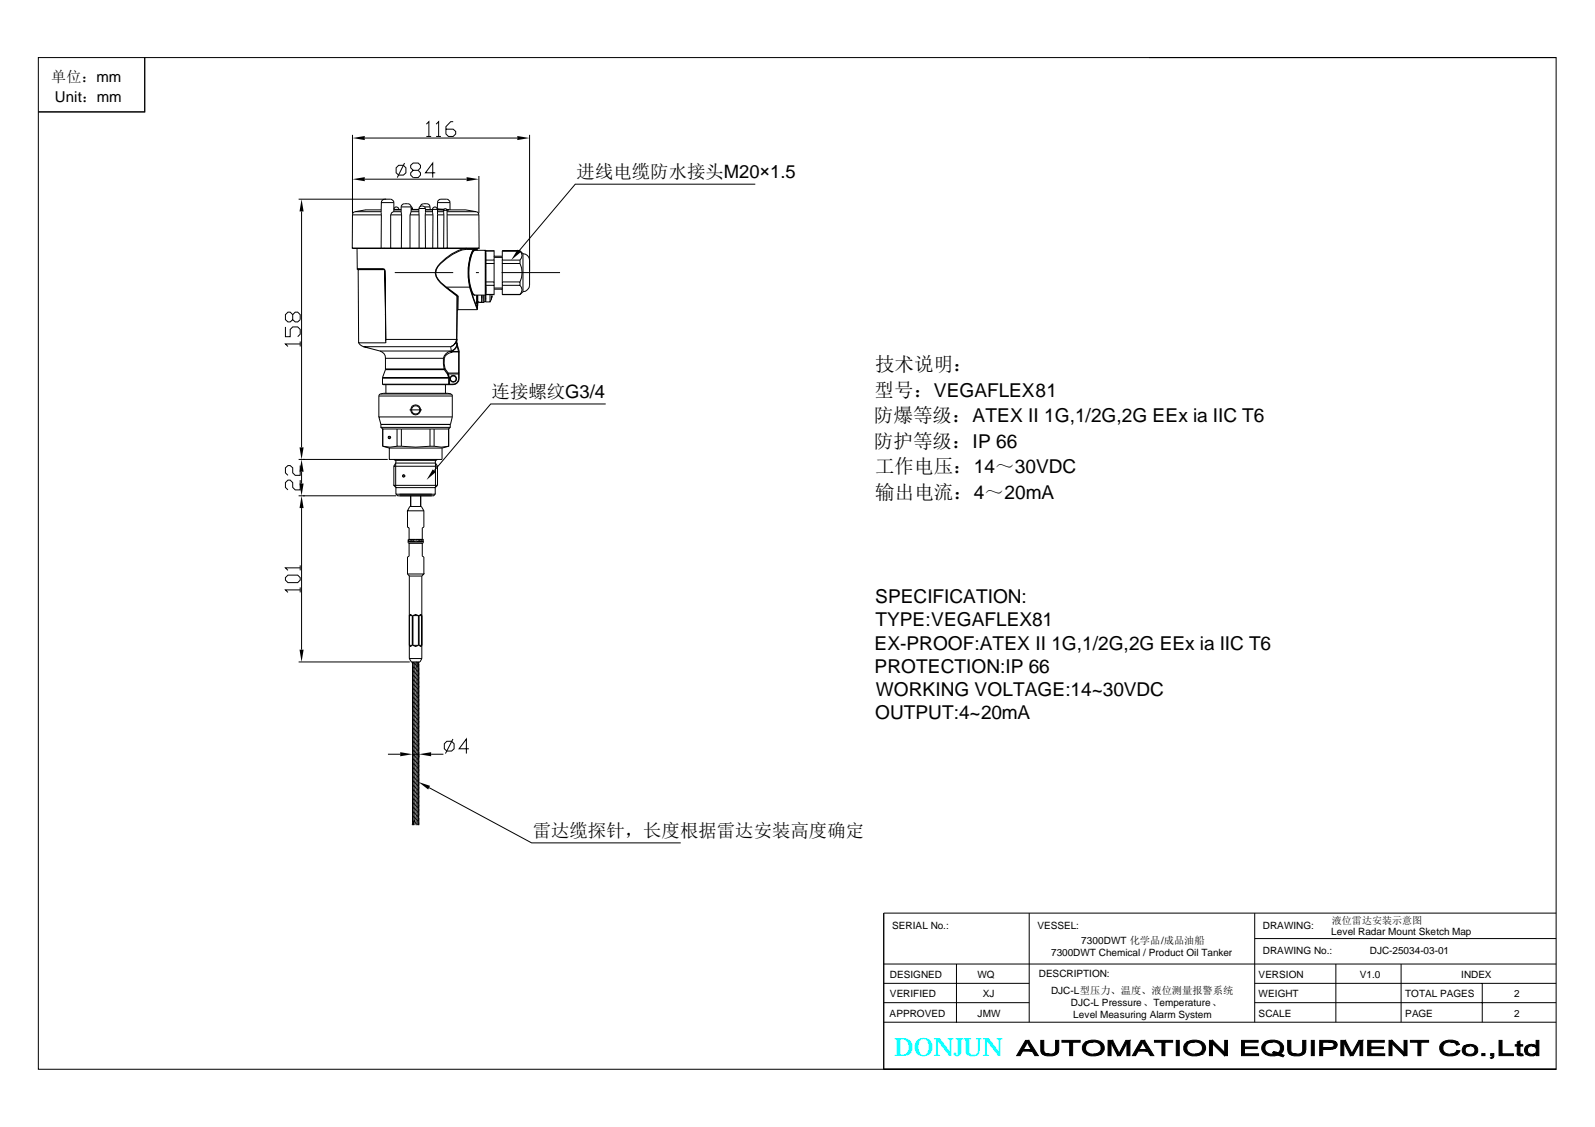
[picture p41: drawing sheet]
<svg xmlns="http://www.w3.org/2000/svg" width="297mm" height="210mm" viewBox="0 0 297 210" stroke-linecap="round" stroke-linejoin="round" font-family="sans-serif">
<defs><g id="words">
<text font-size="4.7" fill="#0ff" x="166.5" y="196.7">DONJUN</text>
<g font-size="3.6">
<text x="163" y="69.2">技术说明：</text>
<text x="162.9" y="73.9">型号：VEGAFLEX81</text>
<text x="162.8" y="78.6">防爆等级：ATEX II 1G,1/2G,2G EEx ia IIC T6</text>
<text x="162.8" y="83.4">防护等级：IP 66</text>
<text x="163" y="88.1">工作电压：14～30VDC</text>
<text x="163" y="92.9">输出电流：4～20mA</text>
<text x="163" y="112.4">SPECIFICATION:</text>
<text x="163.1" y="116.7">TYPE:VEGAFLEX81</text>
<text x="162.8" y="121">EX-PROOF:ATEX II 1G,1/2G,2G EEx ia IIC T6</text>
<text x="162.9" y="125.3">PROTECTION:IP 66</text>
<text x="163.1" y="129.7">WORKING VOLTAGE:14~30VDC</text>
<text x="163" y="134">OUTPUT:4~20mA</text>
</g>
<g font-size="3.4">
<text x="107.3" y="33.2">进线电缆防水接头M20×1.5</text>
<text x="91.6" y="74.1">连接螺纹G3/4</text>
<text x="99.2" y="155.8">雷达缆探针，长度根据雷达安装高度确定</text>
</g>
<g font-size="2.8">
<text x="9.6" y="15.2">单位：mm</text>
<text x="10.2" y="19">Unit：mm</text>
</g>
<g font-size="1.9">
<text x="166.1" y="173">SERIAL No.:</text>
<text x="193.2" y="173">VESSEL:</text>
<text x="235.2" y="173">DRAWING:</text>
<text x="248.1" y="172.2">液位雷达安装示意图</text>
<text x="195.7" y="178.1">7300DWT Chemical / Product Oil Tanker</text>
<text x="201.4" y="175.8">7300DWT 化学品/成品油船</text>
<text x="235.2" y="177.7">DRAWING No.:</text>
<text x="247.9" y="174.1">Level Radar Mount Sketch Map</text>
<text x="255.1" y="177.8">DJC-25034-03-01</text>
<text x="165.7" y="182.1">DESIGNED</text>
<text x="165.7" y="185.7">VERIFIED</text>
<text x="182" y="182.2">WQ</text>
<text x="183" y="185.8">XJ</text>
<text x="193.4" y="182">DESCRIPTION:</text>
<text x="195.7" y="185.1">DJC-L型压力、温度、液位测量报警系统</text>
<text x="234.4" y="185.8">WEIGHT</text>
<text x="234.4" y="182.1">VERSION</text>
<text x="253.2" y="182.1">V1.0</text>
<text x="261.7" y="185.7">TOTAL PAGES</text>
<text x="272.1" y="182.1">INDEX</text>
<text x="282" y="185.7">2</text>
<text x="165.7" y="189.4">APPROVED</text>
<text x="182.1" y="189.4">JMW</text>
<text x="199.4" y="187.4">DJC-L Pressure、Temperature、</text>
<text x="199.9" y="189.7">Level Measuring Alarm System</text>
<text x="234.4" y="189.4">SCALE</text>
<text x="261.7" y="189.4">PAGE</text>
<text x="282" y="189.4">2</text>
</g>
</g></defs>
<g fill="none" stroke="#000" stroke-width=".19">
<path d="M7.1 10.7h282.7v188.5h-282.7zM27 10.7v10.1h-19.9M214 10.7h75.8M55.6 37.1h17.1a.75 .75 0 0 1 .6 .6M56.2 39.4v43.9M65.6 25.1v14.6M66.2 39.4l-.5 .3-.1 .3M66.2 39.4h4.8M67.9 33.4h19M67.9 25.7h28.4M68.1 39.1h2.9M68.1 39.1l-1.9 .3"/>
<path d="M71.7 37.1a.65 .65 0 0 0-.7 .6M73.3 39.4l-.4 .2-.1 .4M73.3 39.4h1.4M73.3 37.7h-2.3v2.3M73.3 39.1h1.4M73.3 39h1M73.3 39h1.4M73.3 37.7v1.7M73.8 31.3l.4-.5h.9l.5 .5v.9l-.5 .4h-.9l-.4-.4zM73.8 38.5l-.2 .1-.3 .3M73.8 38.5l.3 .1 .2 .4M73.8 38.5h.1"/>
<path d="M74.3 39h.1M74.7 38.5a.65 .65 0 0 1 .6-.6h.6a.65 .65 0 0 1 .7 .6M74.7 38.5l.1 1.5M74.7 38.5h1.9M75.3 30.4l-1.3 2.7M76.6 38.8h.2v.2M76.6 38.5l.2 .3M76.6 39.1h1.4M76.6 39.4h1.4M76.6 39h1.4M76.6 38.5v.9M76.6 39.4l-.2 .6"/>
<path d="M76.9 31.7l-.4-.4v-.5l.4-.4h1l.4 .4v.5l-.4 .4h-1l-.4 .5v.4l.4 .5h1l.4-.5v-.4l-.4-.5M78 38.8a.63 .63 0 0 1 .6-.4 .63 .63 0 0 1 .6 .4M78 38.8v1.2M78 38.8h1.2M78.3 38.5a1.11 1.11 0 0 1 1.6-.4l.2 .4M79.1 38.5h1M79.2 39.1h1.3M79.2 39.4h1.3M79.2 39h1.3M79.2 38.8v1.2M79.4 23.1l.5-.4v2.7M79.4 25.4h.9"/>
<path d="M80.1 38.5v.5M81 38.5l-.2 .1-.3 .4M81 38.5l.5 .5M81 38.5h.1M81.1 32.2h-1.9l1.4-1.8v2.7M81.2 23.1l.5-.4v2.7M81.2 25.4h.9M81.5 39h-1l.1 1M81.5 37.7a.65 .65 0 0 1 .6-.6h1.1a.75 .75 0 0 1 .6 .6M81.5 39.1h1.1M81.5 39.4h1.1M81.5 39h.4z"/>
<path d="M81.5 39v1M81.5 39h1.1h-1.1M81.5 37.7l-.1 1.2M81.5 37.7h2.3M81.9 39h.8h-1M82.5 39h.1M82.9 38.8l-.3 .4M82.9 38.8l.4 .4M82.9 38.8h.1M83.2 39l.4 .1M83.2 39.1h3.5M83.3 39.2h-.7l.1 7.1"/>
<path d="M83.3 39.2l-.1 7.1M83.3 39.4h5.4M83.8 37.7v1.4M84.4 22.7h-.5l-.9 .9v1.3l.5 .5h.9l.5-.5v-.4l-.5-.4h-1.4M86.7 39v.1M86.7 39.1l2 .3M88.7 39.4l.2 .1 .3 .5M89.2 32.8v6.9M98.6 25.1v28a1.31 1.31 0 0 1-1.2 1.2M140.7 34.3h-33.6l-10.4 12.4M54.5 58.6l.5-.5h.4l.5 .5v.9l-.5 .5h-.4l-.5-.5v-.9l-.5-.5h-.4l-.4 .5v.9l.4 .5h.4l.5-.5M65.6 46.2h23.6"/>
<path d="M65.6 46.2h5.4M65.6 40h5.4M65.6 40v6.2M66.5 46.3v3.8M66.5 50.1h5M66.5 50.1h4.9M66.6 50.1l.1 .1M66.7 50.2h4.8M66.7 50.2l.1 13.7M71 46.2l1.8 .1M71 46.2l.1 .1M71 40v6.2"/>
<path d="M71.4 50.1l.3 .3M71.4 50.1l.1 .1M71.5 50.1l.2 .3M71.5 50.1h.1M71.5 50.2l.2 .2M71.5 46.2h.1M71.7 50.4l.1 13.1M71.7 50.4h.1M71.7 50.4l.2 12.8M71.7 50.3v.1M72.8 40v6.2h16.4v-6.2M72.8 40h2"/>
<path d="M73.5 50.8h10.9M74.8 40v6.3M76.4 40h1.6M76.4 40l-.1 6.3M78 40l.1 6.3M79.2 40h1.4M79.2 40v6.3M80.6 40v6.3M81.5 40h1.2M81.5 40v6.3M83 53.6l2.1 1.6-.1 8M83.1 53.5l2.1 1.5"/>
<path d="M83.1 53.5l-.1 .1M83.3 40h5.9M85.2 55.3l-.1 8.7M85.2 55v.3M85.2 55l.1 2.7-.1 .1M85.3 57.7h3.6M85.3 55.2l-.1 .1M86.7 46.3a8.6 8.6 0 0 0-5.5 3.9 2.4 2.4 0 0 0 .8 2.5l1 .9M86.7 46.3h1.6M86.7 46.3l.1 .2M86.8 46.5h2.1M86.8 46.5a8.6 8.6 0 0 0-5.5 3.7 2.16 2.16 0 0 0 .8 2.4l1 .9"/>
<path d="M87.5 53.4l-4.4 .1M87.5 53.4l1.4 4.2M88.2 46.8l.2-.2h2v8.4h-2a2.36 2.36 0 0 1-.9-2 9.6 9.6 0 0 1 .7-6.2zM88.3 46.3l.2 .2M88.3 46.3h.1M88.4 46.5h-.1l-.2 .1a5.7 5.7 0 0 0-.9 3.2v1.9l.2 1.8 1.5 4.2M88.4 46.5a1.68 1.68 0 0 0-.9 1.6l-.3 1.7v1.9l.3 1.7M88.4 46.5h.5M88.5 46.6h-.2l-.3 .2a10.1 10.1 0 0 0 0 8l.3 .2h.2M88.6 50.8h.6M88.8 56.8h.2v.2h-.2zM88.8 55v1.2"/>
<path d="M88.8 56.2v.1h-.1v-.1h.2v-1.2l.1 1.3h-.3M88.8 56.5h-.1l.1 .1M88.8 56.5h.2v.1h-.2zM88.9 56.3v.1l.2-.1M88.9 56.8v.2M88.9 57.6v.1M88.9 46.5v.1M88.9 56.4v.1M88.9 56.6v.2M88.9 57v.6M89 55v1l.3 .3M89.1 56.3h.2"/>
<path d="M89.1 56.3h.1M89.7 55.6v-.6v1.3h-.4M90.4 46.6l.1 .2h1.5M90.5 56.2h-.4v-1.2v1.3h-.4M90.5 53.1h1.5v.8M90.5 49.1h1.5v3.4M90.5 52.5h1.5M91.6 55.3h.1M91.6 55.1v.2M91.6 55.2l-.3 1M91.6 54.9l-.1 .7 .1-.3M92 54.8h-1.5l-.1 .2"/>
<path d="M92 46.8l-1.5-.1v9.5h.8v-1.3M92 53.9h1.5v.9M92 47.7v.7h-1.5M92 46.8v.9h1.5M92 54.8l-1.5 .1M92 48.4v.7M92 52.5v.6M92 53.9v.9M92 53.7h1.5M92 47.9h1.5M93.4 50.8h10.9M93.5 47.7v.7h3.3"/>
<path d="M93.5 48.4v.7h3.3M93.5 53.1h3.3M93.5 52.5h3.3M93.5 49.1v4.8M93.5 54.8l3.3 .1M93.5 46.8h3.3M93.5 54.8h3.3M96.8 46.7l.6 .6v7M96.8 49.1a4 4 0 0 1 0 3.4M96.8 46.8a1.13 1.13 0 0 1 0 1.6M96.8 53.1a1.13 1.13 0 0 1 0 1.7M96.8 46.7v.1"/>
<path d="M96.8 48.4v.7M96.8 52.5v.6M96.8 54.8v.1M96.8 46.7h-3.3v1M97.4 47.3a1.23 1.23 0 0 1 1.2 1.2M97.4 54.3l-.6 .6M53.2 60.9v1.8h.8v-1.3l.5-.5h.9l.5 .5v.8l-.5 .5M55.9 64.1h-2.7l.4 .4M55.9 63.6v.9M66.8 63.9l.2 .3 .7 .4M66.8 63.9h5M67.7 64.6l3.1 .8"/>
<path d="M67.7 64.6h16.2M70.6 73.8h13.6M70.6 73.8v3.9M70.8 65.4a1.33 1.33 0 0 1 1 1.3M70.8 65.4h13.1M70.9 73.4l-.3 .4M70.9 73.4h13.1M70.9 73.4l.5-.1h12l.6 .1M70.9 79.6l.4 .3v3.2M70.9 79.1v.5h12.9M71.2 71.6h12.4h-.1M71.2 71.6h13.2"/>
<path d="M71.2 70.3v1.3M71.2 70.3l12.4 .1M71.2 70.4h12.4M71.8 66.7v2.1M71.8 68.8h10.9M71.8 68.7h10.9M71.8 66.7h10.8M71.8 68.8l-.6 1.5M71.8 63.5v.4M71.8 63.6v.3M71.9 63.2h13.1M71.9 71.6v1.7"/>
<path d="M71.9 63.2l-.1 .3M73.9 79.9h-2.6v3.2M73.9 79.9v3.2h.8M73.9 79.9h6.9M74.7 79.9v3.2M76.3 76.3h2.3M80.1 79.9v3.2M80.8 79.9h2.8v3.2l-1.3 .4M80.8 79.9v3.2M82.6 66.7l.1 2M82.6 66.7l.1 .1M82.7 68.7v.1"/>
<path d="M82.7 66.8v.9l.2 .9-.2 .1M82.7 68.8l.6 .9M82.9 68.6v.1M82.9 68.7l.6 .8-.2 .1M82.9 68.7l-.2 .1M83 71.6v1.7M83.3 69.6h.1M83.3 69.6v.1M83.4 69.7h2v.8M83.4 69.7h-.1M83.5 69.5l-.1 .2M83.5 69.5h1.9l.1 .2"/>
<path d="M83.5 69.5l.2 .8h-.1l-.3-.6M83.6 70.4v1.2h.8M83.6 79.9h.1M83.6 70.4l.1-.1v1.3M83.8 79.1v.5l-.2 .3v3.2l-1.4 .2-1.4-.2M83.9 65.4a1.87 1.87 0 0 0-1.3 1.3M83.9 65.4v.3M83.9 65.7a1.49 1.49 0 0 0-1.2 1.1M83.9 64.6l.2 .7M84 73.4l.2 .2v.2M84.1 65.3v.3l-.2 .1M84.1 65.3l-.2 .1"/>
<path d="M84.2 77.7h-13.6l.3 1.4M84.2 77.7l-.3 1.4h-13M84.2 73.8v3.9M84.3 65.2v.3M84.3 65.5l-.2 .1M84.3 65.2l-.2 .1M84.3 65.5h.1M84.3 65.2l.1 .1M84.3 65.5h1.2M84.4 65.3l-.1 .2M84.4 65.3l.4-.3 .3-.6 .3 1M84.7 64.1l-.8 .5"/>
<path d="M84.7 64l-.8 .6M85 63.2l-.3 .9 .2-.3M85.1 63.1l-.1 .6-.3 .3zM85.1 63.9v.1M85.1 64a1.41 1.41 0 0 1-.8 1.2M85.1 63.2h-.1M85.1 64l.4 1.3M85.1 63.9h.1M85.1 64v.4h.1M85.4 65.4h.1M85.4 65.4v.1h-1.1M85.4 70.5a1.17 1.17 0 0 1-1 1.1"/>
<path d="M85.4 70.5h.1M85.5 70.5a1.16 1.16 0 0 1-1.1 1.1M85.5 65.6l-.1-.1v4l.1-.1M85.5 65.3v5.2M85.5 65.3l-.1 .1M112.8 75.2h-21.4l-10.5 12.4M55.6 92.3h18.2M55.6 85.6h16.6M55.9 89.4v1.8h-.9l-.5-.4v-.9l-.5-.5h-.4l-.4 .5v.9l.4 .4M55.9 86.7v1.8h-.9l-.5-.4v-1l-.5-.4h-.4l-.4 .4v1l.4 .4M56.2 87.9v2.2M56.2 94.6v26.4"/>
<path d="M71.3 83.1l1.3 .2 1.3-.2M71.3 83.1l1.2 .4M72.5 83.5h9.8v2.1h-9.8zM73.3 85.6l.3 .1h7.6M73.6 85.7l.1 .2v4.9M73.7 92l.4 .3h6.7l.3-.3M73.7 92h7.4M73.7 90.8h7.4M73.7 90.8v1.2M74.7 83.1l2.7 .2 2.7-.2M75.9 95.1v3.1l.3 .1v2.2M76.5 92.3v2"/>
<path d="M78.3 92.3v2M78.9 95.1h-3l.4-.8h2.2l.4 .8v3.1l-.3 .1v2.2h-1.2M80.1 83.1h.7M81.1 90.8v1.2M81.1 86.2h-7.4l-.4 .6M81.1 86.2l.4 .6v3.6M81.1 86.2v4.6M81.2 85.7l-.1 .5M81.4 85.6l-.2 .1M81.5 90.4h-8.2l.4 .4M81.5 86.8h-8.2v3.6M81.5 90.4l-.4 .4"/>
<path d="M53.2 107.6l.4-.5h1.8l.5 .5v.4l-.5 .5h-1.8l-.4-.5zM55.9 109.9h-2.7l.4 .4M55.9 105.8h-2.7l.4 .4M55.9 105.3v.9M55.9 109.4v.9M75.9 106.9h3l-.3 .4M75.9 106.9l.3 .4M76 100.5h2.8v.6h-2.8zM76.2 101.1v2.5l-.3 .1v3.2M76.2 114.7l.2-.3 .4 .3M76.2 107.3h2.4M76.2 107.3v15.4"/>
<path d="M76.3 100.8h.4M76.3 100.8h-.3M76.3 100.8h-.2M76.3 100.8h.1M76.7 100.7v.2l.4-.1M76.8 114.7h-.6v5.5M76.8 114.7v5.5M76.9 114.7h1v5.5M76.9 114.7l.5-.3 .5 .3M76.9 114.7v5.5M77.1 100.8h.6M77.1 100.8h.1"/>
<path d="M77.2 100.8v.1M77.2 100.8h-.5M77.7 100.8h.1M77.7 100.8h-.5M77.7 100.8v.1M78 114.7l.3-.3 .3 .3zM78 114.7v5.5M78.1 100.8h.1M78.1 100.7v.1M78.1 100.8l-.4 .1M78.2 100.8h.4M78.2 100.8h-.5"/>
<path d="M78.2 100.8l-.5 .1M78.5 100.7v.1M78.6 100.8h.2M78.6 107.3v15.4M78.6 100.8h-.4M78.6 101.1v2.5l.3 .1v3.2M78.7 100.8h.1M78.8 100.8h.1M78.8 100.8h-.2M55.6 123.3h20.7M76.2 122.7l.4 .6h1.6l.4-.6M76.2 120.2l.2 .2 .4-.2"/>
<path d="M76.2 122.7h2.4M76.2 120.2h.6M76.8 123.3v.4M76.8 128.6a8.2 8.2 0 0 1 .7-3.7l.5-1.6-.1 1.2-.4 1.2a8.2 8.2 0 0 0-.7 3.7M76.9 123.3l-.1 1.2M76.9 120.2l.5 .2 .5-.2M76.9 120.2h1M77 123.3l-.2 1v1M77.3 123.3l-.4 1.4-.1 1.4M77.5 123.2v.1a8.2 8.2 0 0 0-.7 3.6M77.8 123.3l-.3 .8a8.2 8.2 0 0 0-.7 3.6M78 125.3a8.2 8.2 0 0 1-.7 3.6l-.4 1.5-.1 1.4"/>
<path d="M78 126.9a8.2 8.2 0 0 1-.7 3.7l-.4 1.4-.1 1.5M78 126.1a8.2 8.2 0 0 1-.7 3.7l-.4 1.4-.1 1.5M78 124.5a8.2 8.2 0 0 1-.7 3.6l-.4 1.5-.1 1.4M78 123.7a8.2 8.2 0 0 1-.7 3.6l-.4 1.4-.1 1.5M78 131.8a8.2 8.2 0 0 1-.7 3.7l-.4 1.4-.1 1.5M78 128.6a8.2 8.2 0 0 1-.7 3.6l-.4 1.5-.1 1.4M78 130.2a7.9 7.9 0 0 1-.7 3.6l-.4 1.5-.1 1.5M78 129.4a8.2 8.2 0 0 1-.7 3.6l-.4 1.5-.1 1.4M78 127.7a8.2 8.2 0 0 1-.7 3.7l-.4 1.4-.1 1.5M78 131a8.2 8.2 0 0 1-.7 3.7l-.4 1.4-.1 1.5M78 137.6a8.2 8.2 0 0 1-.7 3.6l-.4 1.5-.1 1.5M78 135.1a8.2 8.2 0 0 1-.7 3.7l-.4 1.4-.1 1.5"/>
<path d="M78 138.4a8.2 8.2 0 0 1-.7 3.6l-.4 1.5-.1 1.5M78 136.8a8.2 8.2 0 0 1-.7 3.6l-.4 1.4-.1 1.5M78 139.2a7.9 7.9 0 0 1-.7 3.6l-.4 1.5-.1 1.5M78 135.9a8.2 8.2 0 0 1-.7 3.7l-.4 1.4-.1 1.5M78 132.7a8.2 8.2 0 0 1-.7 3.6l-.4 1.4-.1 1.5M78 134.3a8.2 8.2 0 0 1-.7 3.6l-.4 1.5-.1 1.5M78 133.5a8.2 8.2 0 0 1-.7 3.6l-.4 1.5-.1 1.5M78 120.2h.6l-.3 .2zM82.7 138.5l.5-.4h.9l.5 .4v1l-.5 .4h-.9l-.5-.4zM84.4 137.6l-1.4 2.7M87.3 139.5h-1.8l1.4-1.9v2.7M72.2 140.5h2.3"/>
<path d="M76.8 140.3v.7M76.8 140.5h1.2M78 145a8.2 8.2 0 0 1-.7 3.6l-.4 1.4-.1 1.5M78 140.1a8.2 8.2 0 0 1-.7 3.6l-.4 1.4-.1 1.5M78 142.5a8.2 8.2 0 0 1-.7 3.6l-.4 1.5-.1 1.5M78 141.7a8.2 8.2 0 0 1-.7 3.6l-.4 1.4-.1 1.5M78 140.9a8.2 8.2 0 0 1-.7 3.6l-.4 1.4-.1 1.5M78 144.2a8.2 8.2 0 0 1-.7 3.6l-.4 1.4-.1 1.5M78 143.3a8.2 8.2 0 0 1-.7 3.7l-.4 1.4-.1 1.5M78 146.6a8.2 8.2 0 0 1-.7 3.7l-.4 1.4-.1 1.5M78 145.8a8.2 8.2 0 0 1-.7 3.6l-.4 1.4-.1 1.5M78 148.2a8.2 8.2 0 0 1-.7 3.7l-.4 1.8"/>
<path d="M78 149.1a8.2 8.2 0 0 1-.7 3.6l-.3 1M78 149.9a8.7 8.7 0 0 1-.8 3.8M78 147.4a8.2 8.2 0 0 1-.7 3.7l-.5 2.6M78 152.3l-.1 1.4M78 151.5l-.2 2.2M78 150.7a6.9 6.9 0 0 1-.5 3M78 140.3v.7M78 153.2v.5M79.9 146.7l19.1 10.3h27.8M80.3 140.5h2.3M164.6 170.1v29.1zM164.6 179.5h125.2"/>
<path d="M178.1 179.5v10.9M191.7 170.1v20.3M233.7 170.1v20.3M233.7 174.8h56.1M248.8 179.5v10.9M260.9 179.5v10.9M289.8 170.1h-125.2v29.1M164.5 199.2h125.3M164.6 186.7h27.1M164.6 183.1h27.1M164.6 190.4h125.2M233.7 186.7h56.1"/>
<path d="M233.7 183.1h56.1M276 183.1v7.3"/>
<circle cx="77.4" cy="76.3" r=".91"/>
<circle cx="77.4" cy="76.3" r=".77"/>
<circle cx="84.4" cy="70.5" r=".63"/>
<circle cx="84.4" cy="70.5" r=".54"/>
<circle cx="72.5" cy="81.5" r=".24"/>
<circle cx="75.2" cy="88.6" r=".24"/>
</g>
<path d="M86.6 46.2h.4" fill="none" stroke="#ff0" stroke-width=".19"/>
<g fill="#000">
<path d="M56.2 37.1l.3 2.3h-.7zM65.6 33.4l2.3-.4v.8zM65.6 25.7l2.3-.4v.8zM86.9 33l2.3 .4-2.3 .4zM96.3 25.3l2.3 .4-2.3 .4zM96.4 46.5l.6 .5-1.8 1.4zM55.8 83.3h.7l-.3 2.3zM56.2 85.6l.3 2.3h-.7zM55.8 90.1h.7l-.3 2.2zM56.2 92.3l.3 2.3h-.7zM72.3 81.5l.4 .1h-.4zM72.3 81.5h.5l-.1 .1z"/>
<path d="M72.3 81.3l.5 .2h-.5zM72.3 81.3h.4l.1 .2zM72.3 81.6h.4zM72.3 81.3h.4zM75 88.7l.3 .1h-.3zM75 88.7h.4l-.1 .1zM75 88.5l.4 .2h-.4zM75 88.5h.3l.1 .2zM75 88.8h.3zM75 88.5h.3zM80.6 87.4l.6 .5-1.8 1.5zM55.8 121h.7l-.3 2.3z"/>
<path d="M74.5 140.1l2.3 .4-2.3 .4zM77.9 145.6l2.2 .8-.4 .6zM78 140.5l2.3-.4v.8z"/>
</g>
<g fill="#000" stroke="#000" stroke-width=".19">
<path d="M191 193.8h.6l-.3 .3-.7 1.4 1.6 .3h-1.8l-.4 .8h-.7z" fill-rule="evenodd"/>
<path d="M191.6 193.8l1.8 2.8h-.7l-.5-.8-1.6-.3h1.5l-.8-1.4z" fill-rule="evenodd"/>
<path d="M193.8 193.8h.6l.1 2.2 .4 .3h.5h-1.2l-.2-.2-.2-.3z" fill-rule="evenodd"/>
<path d="M196.6 193.8h.6v1.8a1.17 1.17 0 0 1-1.2 1.1h-1l-.8-.4h1.7l.5-.2 .2-.3z" fill-rule="evenodd"/>
<path d="M197.8 193.8h3.4v.3h-1.4v2.5h-.6v-2.5h-1.4z" fill-rule="evenodd"/>
<path d="M201.9 194.3l.4-.3 1.3 .1h-.3a1.12 1.12 0 0 0-1.1 .9v.5a1.43 1.43 0 0 0 1.3 .9h1.5l-1 .3h-.9a1.7 1.7 0 0 1-1.5-1.3v-.6z" fill-rule="evenodd"/>
<path d="M202.3 194l.9-.3h.8a1.69 1.69 0 0 1 1.6 1.3v.6l-.6 .7-1.4 .1a1.41 1.41 0 0 0 1.4-.9v-.5a1.25 1.25 0 0 0-1.1-.9z" fill-rule="evenodd"/>
<path d="M206.4 193.8h.8l-.3 .4v2.4h-.5z" fill-rule="evenodd"/>
<path d="M207.2 193.8l1.2 2.4-.3 .4-1.2-2.4z" fill-rule="evenodd"/>
<path d="M209.7 193.8h.7l-.5 .4-1.3 2.4h-.5z" fill-rule="evenodd"/>
<path d="M209.9 194.2l.5-.4v2.8h-.5z" fill-rule="evenodd"/>
<path d="M212.5 193.8h.6l-.3 .3-.7 1.4 1.6 .3h-1.8l-.4 .8h-.6z" fill-rule="evenodd"/>
<path d="M212.8 194.1l.3-.3 1.8 2.8h-.7l-.5-.8-1.6-.3h1.5z" fill-rule="evenodd"/>
<path d="M215 193.8h3.4v.3h-1.5v2.5h-.5v-2.5h-1.4z" fill-rule="evenodd"/>
<path d="M219.1 193.8h.5v2.8h-.5z" fill-rule="evenodd"/>
<path d="M220.7 194.4l.5-.4 1.3 .1h-.3a1.07 1.07 0 0 0-1.1 1.3 1.33 1.33 0 0 0 1.3 1h1.4l-.9 .3h-.9a1.79 1.79 0 0 1-1.5-1.2v-.6z" fill-rule="evenodd"/>
<path d="M221.2 194l.7-.2 .9-.1a1.65 1.65 0 0 1 1.7 1.3l-.1 .7-.5 .6-1.4 .1a1.37 1.37 0 0 0 1.4-.9v-.5a1.25 1.25 0 0 0-1.1-.9z" fill-rule="evenodd"/>
<path d="M225.2 193.8h.6v2.8h-.6z" fill-rule="evenodd"/>
<path d="M225.8 193.8l2.3 2.2-.1 .6-2.2-2.2z" fill-rule="evenodd"/>
<path d="M228.1 193.8h.5v2.8h-.6z" fill-rule="evenodd"/>
<path d="M231.2 193.8h3.1v.3h-2.5v.9h2.3v.3h-2.3v1h2.6v.3h-3.2z" fill-rule="evenodd"/>
<path d="M235.3 194.4l.4-.4 1.3 .1h-.3a1.13 1.13 0 0 0-1.1 .8v.6a1.25 1.25 0 0 0 1.3 .9h1.6l.3 .1-2.3 .2a1.7 1.7 0 0 1-1.5-1.3v-.6z" fill-rule="evenodd"/>
<path d="M235.7 194l.9-.3h.8a1.69 1.69 0 0 1 1.6 1.3v.6l-.3 .5-.3 .2 .1 .1h-1.5l.6-.1-.6-.2 1.1-.1 .3-.5v-.5a1.25 1.25 0 0 0-1.1-.9z" fill-rule="evenodd"/>
<path d="M237.2 195.8l.8 .3h-1z" fill-rule="evenodd"/>
<path d="M238.1 196.5l1 .1-.2 .2z" fill-rule="evenodd"/>
<path d="M239.8 193.8h.6l.1 2.2 .4 .3h.6h-1.3l-.2-.2-.2-.5z" fill-rule="evenodd"/>
<path d="M242.6 193.8h.6v1.7a1.14 1.14 0 0 1-1.2 1.2h-1l-.8-.4h1.7l.5-.2 .2-.4z" fill-rule="evenodd"/>
<path d="M244.2 193.8h.6v2.8h-.6z" fill-rule="evenodd"/>
<path d="M245.8 193.8l2.6 .1 .4 .2h-2.5v1l2.4 .1-.5 .2-1.9 .1v1.1h-.5z" fill-rule="evenodd"/>
<path d="M246.3 195.1h1.5a.5 .5 0 0 0 .7-.5 .5 .5 0 0 0-.6-.5h-.5l1.5 .1 .1 .5-.3 .5z" fill-rule="evenodd"/>
<path d="M249.7 193.8h.9l-.3 .4v2.4h-.6z" fill-rule="evenodd"/>
<path d="M250.6 193.8l1.2 2.4-.3 .4-1.2-2.4z" fill-rule="evenodd"/>
<path d="M253.1 193.8h.7l-.5 .4-1.3 2.4h-.5z" fill-rule="evenodd"/>
<path d="M253.3 194.2l.5-.4v2.8h-.5z" fill-rule="evenodd"/>
<path d="M254.7 193.8h3.1v.3h-2.5v.9h2.3v.3h-2.3v1h2.6v.3h-3.2z" fill-rule="evenodd"/>
<path d="M258.7 193.8h.5v2.8h-.5z" fill-rule="evenodd"/>
<path d="M259.2 193.8l2.3 2.2-.1 .6-2.2-2.2z" fill-rule="evenodd"/>
<path d="M261.5 193.8h.5v2.8h-.6z" fill-rule="evenodd"/>
<path d="M262.7 193.8h3.4v.3h-1.5v2.5h-.5v-2.5h-1.4z" fill-rule="evenodd"/>
<path d="M268.4 194.3l.6-.4 .7-.2h.8l.9 .3-1.7 .1a1.16 1.16 0 0 0-1 1.3 1.16 1.16 0 0 0 1.4 1h1.2l-.8 .3h-.9a1.59 1.59 0 0 1-1.5-1.3l.1-.7z" fill-rule="evenodd"/>
<path d="M270.1 196.4a1.23 1.23 0 0 0 1.2-.8l.6 .1-.5 .7z" fill-rule="evenodd"/>
<path d="M270.1 194.1l1.3-.1 .4 .5-.5 .2-.4-.5z" fill-rule="evenodd"/>
<path d="M272.5 195l.2-.2h1.1l-.6 .2-.3 .4 .1 .7 .8 .3h-1.1l-.2-.2-.2-.4z" fill-rule="evenodd"/>
<path d="M272.7 194.8a1.69 1.69 0 0 1 2.5 .5v.5a1.33 1.33 0 0 1-1.1 .9l-.9-.1-.5-.2h1.1a.81 .81 0 0 0 .9-.7 .81 .81 0 0 0-.8-.9z" fill-rule="evenodd"/>
<path d="M276 196.2h.5v.4h-.5z" fill-rule="evenodd"/>
<path d="M277.6 196.2h.6v.6a.41 .41 0 0 1-.6 .2l.3-.3v-.1h-.3z" fill-rule="evenodd"/>
<path d="M279.2 193.8h.5v2.5h2.1v.3h-2.6z" fill-rule="evenodd"/>
<path d="M282.6 194.1l.5-.2v.7h.5v.2h-.5v1.4l.3 .1h-.8v-1.5h-.4v-.2h.4z" fill-rule="evenodd"/>
<path d="M282.6 196.3h1l.1 .3h-.8z" fill-rule="evenodd"/>
<path d="M284.2 194.9a1.67 1.67 0 0 1 1.9-.1h-1.2l-.4 .4v.6l.1 .3 .7 .3h-1l-.3-.3-.1-.7z" fill-rule="evenodd"/>
<path d="M284.3 196.4h1.8l-.5 .3h-.7z" fill-rule="evenodd"/>
<path d="M286.1 193.8h.5v2.8h-.5v-.2h-.6l.5-.3 .1-.7-.2-.4-.6-.2h.8z" fill-rule="evenodd"/>
</g>
<use href="#words"/>
</svg>
